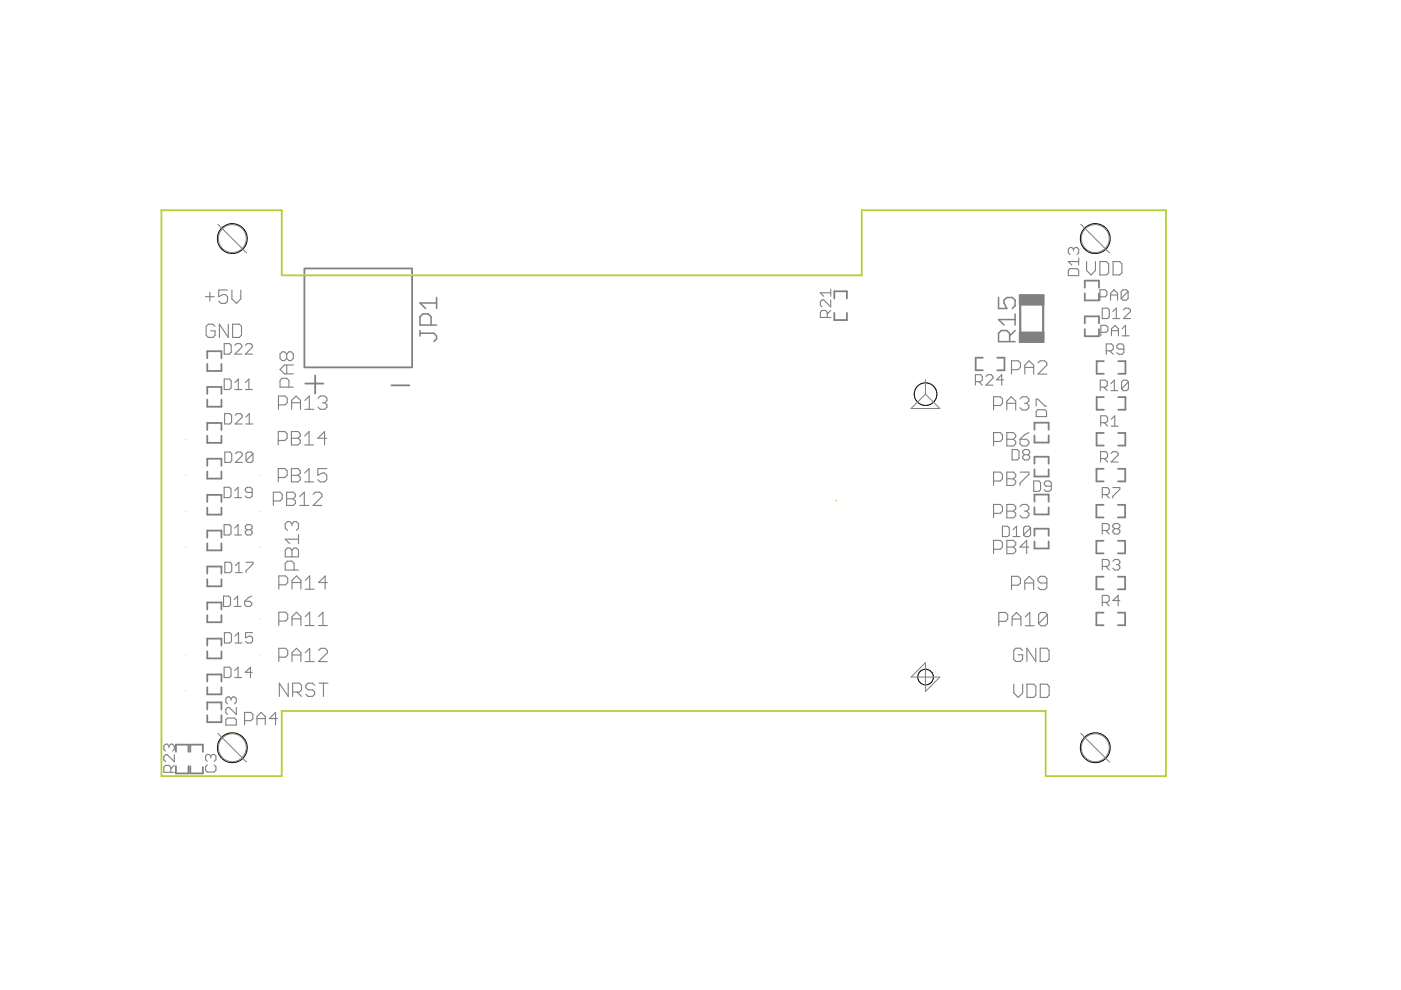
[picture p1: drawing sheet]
<svg xmlns="http://www.w3.org/2000/svg" width="297mm" height="210mm" viewBox="0 0 297 210" stroke-linecap="round" stroke-linejoin="round" font-family="sans-serif">
<g fill="none" stroke="#808080" stroke-width=".23">
<path d="M226.5 57.3l.4-.3h1.4l.4 .3v1.1h-2.2zM227.6 52.8l-.4-.3h-.3l-.4 .3v.8l.4 .4M227.6 52.8l.4-.3h.3l.4 .3v.8l-.4 .4M227.6 52.8v.4M228.7 55.5h-2.2l.7 .7M228.7 54.7v1.5M230.4 55.5v1.8l.9 1 1-1v-1.8M233.2 55.5h1.4l.5 .4v1.9l-.5 .5h-1.4zM236 55.5h1.4l.5 .4v1.9l-.5 .5h-1.4zM43.6 62.9h1.8M44.5 62v1.8M45.6 69.2l-.5-.5h-.9l-.5 .5v1.9l.5 .4h.9l.5-.4v-1h-.9"/>
<path d="M47.5 72.9h1.2l.3 .3v1.5l-.3 .4h-1.2zM48.2 61.5h-1.8v1.4l.9-.5h.5l.4 .5v.9l-.4 .5h-1l-.4-.5M48.4 68.7v2.8l-1.9-2.8v2.8M49.2 61.5v1.9l.9 .9 1-.9v-1.9M49.3 68.7h1.4l.5 .5v1.9l-.5 .4h-1.4zM49.8 73.2l.4-.3h.7l.4 .3v.4l-1.5 1.5h1.5M52 73.2l.4-.3h.7l.4 .3v.4l-1.5 1.5h1.5M60.8 75.1l-.5-.5h-.5l-.4 .5v.9l.4 .5h.5l.5-.5M60.8 75.1v.9M60.8 77.4v1.9M60.8 75.1l.5-.5h.4l.5 .5v.9l-.5 .5h-.4l-.5-.5M62.2 77.4h-1.9l-.9 .9 .9 1h1.9"/>
<path d="M175.4 67.3v-1.1l-.4-.4h-.7l-.4 .4v1.1h2.2M176.1 63.6v1.5l-1.5-1.5h-.3l-.4 .4v.7l.4 .4M176.1 65.8l-.7 .8M176.1 61.3v1.5M176.1 62.1h-2.2l.7 .7M209 79.8l.4-.4h.7l.4 .4v.4l-1.5 1.5h1.5M214.5 78.4h1.4l.4-.5v-.9l-.4-.5h-1.4v2.8M217.3 79.3v-1.9l.9-.9 1 .9v1.9M217.3 77.9h1.9M220.1 77l.5-.5h.9l.5 .5v.4l-1.9 1.9h1.9M233.2 62.9h1.1l.4-.4v-.7l-.4-.4h-1.1v2.2M233.4 70.5h1.1l.4-.4v-.7l-.4-.4h-1.1v2.2"/>
<path d="M233.7 65.3h1.1l.4 .4v1.5l-.4 .3h-1.1zM234.5 74.4h1.1l.4-.4v-.7l-.4-.4h-1.1v2.2M235.3 74.4l.7 .7M235.5 63.6v-1.4l.7-.8 .7 .8v1.4M235.5 62.5h1.4M235.6 70.1h1.5M235.6 71.2v-1.5l.8-.7 .7 .7v1.5M235.9 67.5h1.5M235.9 66.1l.8-.8v2.2M237.9 69.7l.7-.7v2.2M237.9 71.2h1.5M238.2 65.7l.4-.4h.7l.4 .4v.4l-1.5 1.4h1.5"/>
<path d="M238.3 74h-1.1l-.4-.3v-.4l.4-.4h.7l.4 .4v1.5l-.4 .3h-.7l-.4-.3M239.2 61.8l-.4-.4h-.7l-.4 .4v1.5M239.2 61.8v1.5l-.4 .3h-.7l-.4-.3M239.2 61.8l-1.5 1.5M47.5 80.4h1.2l.3 .4v1.4l-.3 .4h-1.2zM47.6 87.7h1.1l.4 .4v1.4l-.4 .4h-1.1zM47.7 95.8h1.1l.3 .4v1.5l-.3 .3h-1.1zM49.8 82.6h1.5M49.8 81.1l.7-.7v2.2M49.9 88.1l.3-.4h.8l.4 .4v.3l-1.5 1.5h1.5M49.9 96.2l.4-.4h.7l.4 .4v.4l-1.5 1.4h1.5M52 82.6h1.5"/>
<path d="M52 81.1l.8-.7v2.2M52.1 89.9h1.5M52.1 88.4l.8-.7v2.2M53.6 96.2v1.5l-.3 .3h-.8l-.3-.3M53.6 96.2l-.3-.4h-.8l-.3 .4v1.5M53.6 96.2l-1.4 1.5M59 93.4h1.4l.5-.5v-.9l-.5-.5h-1.4v2.8M59 85.9h1.4l.5-.5v-1l-.5-.4h-1.4v2.8M61.3 82.1v-1.4l-.5-.5h-1l-.4 .5v1.4h2.8M61.8 99.4h1.4l.5 .4v.5l-.5 .5 .5 .4v.5l-.5 .5h-1.4zM61.8 91.5h1.4l.5 .5v.5l-.5 .4 .5 .5v.5l-.5 .4h-1.4zM61.8 92.9h1.4"/>
<path d="M61.8 86.8v-1.9l1-.9 .9 .9v1.9M61.8 85.4h1.9M64.6 92.5l.9-1v2.8M64.6 94.3h1.9M64.6 84.9l1-.9v2.8M64.6 86.8h1.9M67.4 84.4l.5-.4h1l.4 .4v.5l-.4 .5M68.4 85.4h.5M68.9 85.4l.4 .5v.4l-.4 .5h-1l-.5-.5M69.3 99.4h-1.9v1.4l.9-.5h.5l.5 .5v.9l-.5 .5h-.9l-.5-.5M69.3 92.9h-1.9l1.4-1.4v2.8M206.8 80.9h1.1l.4-.4v-.7l-.4-.4h-1.1v2.3"/>
<path d="M207.5 80.9l.8 .8M210.7 86h1.4l.4-.5v-.9l-.4-.5h-1.4v2.8M210.7 93.6h1.4l.4-.5v-.9l-.4-.5h-1.4v2.9M212.8 80.5h-1.5l1.1-1.1v2.3M213.5 86.9v-1.9l.9-.9 .9 .9v1.9M213.5 91.7h1.4l.4 .5v.5l-.4 .4 .4 .5v.5l-.4 .5h-1.4zM213.5 85.5h1.8M213.5 93.1h1.4M214.6 95.3h1.1l.3 .4v1.5l-.3 .3h-1.1zM216.3 84.6l.4-.5h1l.4 .5v.4l-.4 .5M216.3 93.1h1.4l.4 .5v.5l-.4 .5h-1l-.4-.5zM217.2 96.4l-.4-.4v-.3l.4-.4h.7l.4 .4v.3l-.4 .4"/>
<path d="M217.2 96.4l-.4 .4v.4l.4 .3h.7l.4-.3v-.4l-.4-.4M217.2 96.4h.7M217.2 85.5h.5M217.7 85.5l.4 .5v.5l-.4 .4h-1l-.4-.4M218.1 91.7l-.9 .5-.9 .9M219.7 86.1v-1.5h.3l1.5 1.5h.4M220 86.9h1.5l.4 .3v1.1h-2.2v-1.1zM233.3 82.1h1.1l.4-.4v-.7l-.4-.4h-1.1v2.2M233.3 97.2h1.1l.4-.3v-.8l-.4-.3h-1.1v2.2M233.4 89.6h1.1l.3-.3v-.8l-.3-.3h-1.1v2.2M234 82.1l.8 .7M234.1 97.2l.7 .8"/>
<path d="M234.1 89.6l.7 .8M235.5 81.3l.8-.7v2.2M235.5 82.8h1.5M235.6 96.1l.4-.3h.7l.4 .3v.4l-1.5 1.5h1.5M235.6 88.9l.7-.7v2.2M235.6 90.4h1.5M239.2 81l-.3-.4h-.8l-.3 .4v1.4M239.2 81v1.4l-.3 .4h-.8l-.3-.4M239.2 81l-1.4 1.4M47.5 103.3h1.1l.4 .4v1.5l-.4 .3h-1.1zM47.5 111.2h1.1l.4 .4v1.5l-.4 .3h-1.1zM47.7 119.2h1.1l.3 .4v1.5l-.3 .3h-1.1z"/>
<path d="M49.8 104l.7-.7v2.2M49.8 112l.7-.8v2.2M49.8 113.4h1.4M49.8 105.5h1.4M49.9 119.9l.8-.7v2.2M52.2 119.2h1.4v.4l-1.4 1.5v.3M52.4 112.3l-.4 .4v.4l.4 .3h.7l.4-.3v-.4l-.4-.4M52.4 112.3l-.4-.3v-.4l.4-.4h.7l.4 .4v.4l-.4 .3M52.4 112.3h.7M53.5 104.4h-1.1l-.4-.4v-.3l.4-.4h.7l.4 .4v1.5l-.4 .3h-.7l-.4-.3M58 106.2h1.4l.4-.5v-.9l-.4-.4h-1.4v2.8M59 101.2h1.4l.5-.4v-1l-.5-.4h-1.4v2.8"/>
<path d="M60.5 116.6l.4-.4h.5l.5 .4 .5-.4h.4l.5 .4v1.5h-2.8zM60.8 104.4h1.4l.5 .4v.5l-.5 .4 .5 .5v.5l-.5 .5h-1.4zM60.8 105.7h1.4M61.8 100.8h1.4M61.9 111v.5M61.9 116.6v1.5M61.9 111l-.5-.4h-.5l-.4 .4v1l.4 .5M61.9 111l.5-.4h.4l.5 .4v1l-.5 .5M63.3 113.4v1.9M63.3 114.3h-2.8l.9 1M63.6 107.2h1.8M63.6 105.3l.9-.9v2.8"/>
<path d="M64.6 102.2h1.9M64.6 100.3l.9-.9v2.8M66.4 104.8l.4-.4h1l.5 .4v.5l-1.9 1.9h1.9M210.7 102h1.4l.4-.5v-.9l-.4-.5h-1.4v2.8M210.7 108.8h1.4l.4-.4v-1l-.4-.4h-1.4v2.8M210.7 116.5h1.4l.4-.5v-1l-.4-.4h-1.4v2.8M212.5 111.6h1.1l.4 .3v1.5l-.4 .4h-1.1zM213.5 100.1h1.4l.4 .5v.4l-.4 .5 .4 .5v.4l-.4 .5h-1.4zM213.5 107h1.4l.4 .4v.5l-.4 .5 .4 .4v.5l-.4 .5h-1.4zM213.5 114.6h1.4l.4 .4v.5l-.4 .5 .4 .5v.4l-.4 .5h-1.4zM213.5 101.5h1.4M213.5 108.4h1.4"/>
<path d="M213.5 116h1.4M214.8 113.8h1.4M214.8 112.3l.7-.7v2.2M216.3 100.1h1.8v.5l-1.8 1.8v.5M216.3 107.4l.4-.4h1l.4 .4v.5l-.4 .5M217.2 108.4h.5M217.7 108.4l.4 .4v.5l-.4 .5h-1l-.4-.5M218.1 116h-1.8l1.4-1.4v2.8M218.5 111.9v1.5l-.4 .4h-.7l-.4-.4M218.5 111.9l-.4-.3h-.7l-.4 .3v1.5M218.5 111.9l-1.5 1.5M219.2 102h1.1l.3 .3v1.5l-.3 .4h-1.1z"/>
<path d="M222.9 103.1h-1.1l-.4-.4v-.4l.4-.3h.7l.4 .3v1.5l-.4 .4h-.7l-.4-.4M233.7 104.9h1.1l.4-.4v-.7l-.4-.4h-1.1v2.2M233.7 112.5h1.1l.4-.4v-.7l-.4-.4h-1.1v2.2M234.4 104.9l.8 .7M234.4 112.5l.8 .7M235.9 119l.4-.4h.8l.3 .4v.4l-.3 .3M235.9 103.4h1.5v.4l-1.5 1.4v.4M236.3 112.1l-.4-.4v-.3l.4-.4h.8l.3 .4v.3l-.3 .4M236.3 112.1l-.4 .4v.3l.4 .4h.8l.3-.4v-.3l-.3-.4M236.3 112.1h.8M236.7 119.7h.4M237.1 119.7l.3 .4v.4l-.3 .3h-.8l-.4-.3"/>
<path d="M47.4 126.4h1.1l.4 .3v1.5l-.4 .4h-1.1zM47.6 134.1h1.1l.4 .4v1.5l-.4 .3h-1.1zM49.6 128.6h1.5M49.6 127.1l.8-.7v2.2M49.8 136.3h1.5M49.8 134.9l.8-.8v2.2M49.9 121.4h1.5M51.9 127.5h1.1l.4 .4v.3l-.4 .4h-.7l-.4-.4zM53.4 126.4l-.8 .3-.7 .8M53.6 134.1h-1.5v1.1l.7-.3h.4l.4 .3v.8l-.4 .3h-.7l-.4-.3M59.1 124h1.4l.5-.5v-.9l-.5-.5h-1.4v2.8M59.1 131.7h1.4l.5-.5v-.9l-.5-.5h-1.4v2.8"/>
<path d="M59.1 139.3h1.4l.5-.4v-1l-.5-.4h-1.4v2.8M61.9 124.9v-1.9l1-.9 .9 .9v1.9M61.9 132.6v-1.9l1-.9 .9 .9v1.9M61.9 138.9h1.9M61.9 131.2h1.9M61.9 123.5h1.9M62.4 120.9v-1.4l-.5-.5h-1l-.4 .5v1.4h2.8M64.7 138.4l1-.9v2.8M64.7 123l1-.9v2.8M64.7 130.7l1-.9v2.8M64.7 132.6h1.9M64.7 124.9h1.9"/>
<path d="M67.5 137.9l.5-.4h.9l.5 .4v.5l-1.9 1.9h1.9M67.5 132.6h1.9M67.5 130.7l1-.9v2.8M69.4 123.5h-1.9l1.4-1.4v2.8M211.8 131.7h1.4l.5-.4v-1l-.5-.4h-1.4v2.8M214.5 124.1h1.4l.4-.5v-.9l-.4-.5h-1.4v2.8M214.6 132.7v-1.9l.9-.9 1 .9v1.9M214.6 131.3h1.9M216.8 137.9l-.5-.5h-.9l-.5 .5v1.9l.5 .5h.9l.5-.5v-1h-.9M217.3 125v-1.9l.9-.9 1 .9v1.9M217.3 123.6h1.9M217.4 130.8l.9-.9v2.8"/>
<path d="M217.4 132.7h1.9M219.6 137.4v2.9l-1.9-2.9v2.9M220.5 137.4h1.5l.4 .5v1.9l-.4 .5h-1.5zM222 123.6h-1.4l-.5-.5v-.4l.5-.5h.9l.5 .5v1.8l-.5 .5h-.9l-.5-.5M222.1 130.3l-.5-.4h-.9l-.5 .4v1.9M222.1 130.3v1.9l-.5 .5h-.9l-.5-.5M222.1 130.3l-1.9 1.9M233.7 120.1h1.1l.4-.4v-.7l-.4-.4h-1.1v2.2M233.7 127.7h1.1l.4-.4v-.7l-.4-.4h-1.1v2.2M234.4 120.1l.8 .7M234.4 127.7l.8 .7M237.4 127.3h-1.5l1.2-1.1v2.2"/>
<path d="M35.8 158.2l-.3-.4h-.4l-.4 .4v.7l.4 .4M35.8 158.2l.4-.4h.4l.4 .4v.7l-.4 .4M35.8 158.2v.3M47.5 141.5h1.1l.4 .3v1.5l-.4 .4h-1.1zM47.9 152.6l.3-.3h1.5l.4 .3v1.1h-2.2zM49 148.1v.4M49 148.1l.4-.3h.3l.4 .3v.8l-.4 .3M49 148.1l-.4-.3h-.4l-.3 .3v.8l.3 .3M49.8 143.7h1.4M49.8 142.2l.7-.7v2.2M50.1 150v1.5l-1.5-1.5h-.4l-.3 .4v.7l.3 .4M51.9 152.8h1.3l.4-.4v-.9l-.4-.5h-1.3v2.7"/>
<path d="M53.5 142.6h-1.5l1.1-1.1v2.2M54.5 153.7v-1.8l.9-.9 .8 .9v1.8M54.5 152.4h1.7M58.9 152.4h-1.8l1.3-1.4v2.7M61.1 144.8v2.9l-1.9-2.9v2.9M61.9 140.3v-1.9l1-.9 .9 .9v1.9M62 146.7h1.4l.5-.4v-1l-.5-.5h-1.4v2.9M63 146.7l.9 1M64.7 140.3h1.9M66.7 145.3l-.4-.5h-1l-.5 .5v.5l.5 .5h1l.4 .4v.5l-.4 .5h-1l-.5-.5M67.6 144.8h1.9M68.6 144.8v2.9"/>
<path d="M214.9 145.1v1.8l1 1 .9-1v-1.8M217.7 145.1h1.5l.4 .4v1.9l-.4 .5h-1.5zM220.6 145.1h1.4l.4 .4v1.9l-.4 .5h-1.4zM36.2 163.7v-1.1l-.4-.3h-.7l-.4 .3v1.1h2.3M37 160v1.5l-1.5-1.5h-.4l-.4 .4v.7l.4 .4M37 162.3l-.8 .7M43.9 162.2l-.3 .4v.7l.3 .4h1.5l.4-.4v-.7l-.4-.4M44.7 160.3l-.4-.3h-.4l-.3 .3v.8l.3 .3M44.7 160.3l.3-.3h.4l.4 .3v.8l-.4 .3M44.7 160.3v.4"/>
</g>
<g fill="none" stroke="#808080" stroke-width=".38">
<path d="M64.5 56.9v21M64.7 56.9h22.5M87.4 56.9v21M43.9 75.9v-1.4h3v1.4M43.9 77.2v1.5h3v-1.5M64.7 77.9h22.5M66.8 79.6v3.8M176.9 63.3v-1.5h2.7v1.5M176.9 66.3v1.6h2.7v-1.6M208.4 75.8h-1.5v2.7h1.5M211.4 75.8h1.6v2.7h-1.6M230 61v-1.5h3v1.5"/>
<path d="M230 62.2v1.5h3v-1.5M230 68.6v-1.5h3v1.5M230 69.8v1.5h3v-1.5M234 76.6h-1.5v2.6h1.5M237.1 76.6h1.5v2.6h-1.5M43.9 83.5v-1.5h3v1.5M43.9 84.7v1.5h3v-1.5M43.9 91.2v-1.5h3v1.5M43.9 92.4v1.5h3v-1.5M43.9 98.8v-1.5h3v1.5M43.9 100v1.5h3v-1.5M64.7 81.3h3.8"/>
<path d="M83 81.7h3.8M219.3 91.1v-1.5h3v1.5M219.3 92.3v1.5h3v-1.5M219.3 98.3v-1.5h3v1.5M219.3 99.5v1.5h3v-1.5M234 99.4h-1.5v2.7h1.5M234 91.8h-1.5v2.7h1.5M234 84.2h-1.5v2.7h1.5M237 99.4h1.6v2.7h-1.6M237.1 91.8h1.5v2.7h-1.5M237.1 84.2h1.5v2.7h-1.5M43.9 106.4v-1.5h3v1.5"/>
<path d="M43.9 107.6v1.5h3v-1.5M43.9 114v-1.5h3v1.5M43.9 115.2v1.5h3v-1.5M219.3 106.4v-1.5h3v1.5M219.3 107.6v1.5h3v-1.5M219.3 113.6v-1.5h3v1.5M219.3 114.8v1.5h3v-1.5M234 107h-1.5v2.7h1.5M234 114.7h-1.5v2.6h1.5M237 107h1.5v2.7h-1.5M237 114.7h1.5v2.6h-1.5M43.9 121.6v-1.5h3v1.5"/>
<path d="M43.9 122.8v1.5h3v-1.5M43.9 129.2v-1.5h3v1.5M43.9 130.4v1.5h3v-1.5M43.9 136.9v-1.5h3v1.5M43.9 138.1v1.5h3v-1.5M234 122.3h-1.5v2.6h1.5M234 129.9h-1.5v2.7h1.5M237 122.3h1.5v2.6h-1.5M237 129.9h1.5v2.7h-1.5M37.3 159.4v-1.5h2.7v1.5M40.3 159.4v-1.5h2.7v1.5M43.9 144.5v-1.5h3v1.5"/>
<path d="M43.9 145.7v1.5h3v-1.5M43.9 150.4v-1.5h3v1.5M43.9 151.6v1.5h3v-1.5M37.3 162.5v1.5h2.7v-1.5M40.3 162.5v1.5h2.7v-1.4"/>
</g>
<path d="M216.3 64.6v5.8M221.2 64.6v5.8" fill="none" stroke="#808080" stroke-width=".47"/>
<g fill="#808080" stroke="#808080" stroke-width=".21">
<path d="M216.1 62.5h5.3v2.2h-5.3z"/>
<path d="M216.1 70.4h5.3v2.2h-5.3z"/>
</g>
<path d="M89 70.7h3l.6 .5v.6l-.6 .6M89 70.1v1.1M91.4 68.9v-1.7l-.6-.6h-1.2l-.6 .6v1.7h3.6M92.6 63.1v2.3M92.6 64.2h-3.6l1.2 1.2M211.7 63.1v2.3h1.8l-.6-1.2v-.6l.6-.5h1.1l.6 .5v1.2l-.6 .6M214.1 72.4v-1.7l-.6-.6h-1.2l-.6 .6v1.7h3.5M215.2 70.1l-1.1 1.1M215.2 67.8h-3.5l1.2 1.1M215.2 66.6v2.3" fill="none" stroke="#808080" stroke-width=".32"/>
<path d="M39.4 93.1v.1M39.4 100.7v.1M39.4 116h.1M39.4 108.4h.1M55.2 100.7v.1M55.2 116h.1M55.2 108.4h.1M177.2 106l.2 .3M39.4 138.8v.1M55.2 131.2h.1M55.2 138.8v.1M39.4 146.5h.1" fill="none" stroke="#c8c832" stroke-width=".21"/>
<circle cx="196.2" cy="83.6" r="2.39" fill="none" stroke="#afd134" stroke-width=".21"/>
<circle cx="196.2" cy="83.6" r="2.39" fill="#fff" stroke="#000" stroke-width=".21"/>
<circle cx="196.2" cy="143.6" r="1.65" fill="none" stroke="#afd134" stroke-width=".21"/>
<circle cx="196.2" cy="143.6" r="1.65" fill="#fff" stroke="#000" stroke-width=".21"/>
<path d="M34.2 44.6v119.9M247.2 44.6v119.9" fill="none" stroke="#afd134" stroke-width=".38"/>
<circle cx="232.2" cy="50.6" r="3.2" fill="none" stroke="#afd134" stroke-width=".21"/>
<circle cx="232.2" cy="50.6" r="3.2" fill="#fff" stroke="#000" stroke-width=".21"/>
<circle cx="49.3" cy="50.6" r="3.2" fill="none" stroke="#afd134" stroke-width=".21"/>
<circle cx="49.3" cy="50.6" r="3.2" fill="#fff" stroke="#000" stroke-width=".21"/>
<path d="M34.2 44.6h25.5v13.8h123v-13.8h64.5" fill="none" stroke="#afd134" stroke-width=".38"/>
<circle cx="232.2" cy="158.5" r="3.2" fill="none" stroke="#afd134" stroke-width=".21"/>
<circle cx="232.2" cy="158.5" r="3.2" fill="#fff" stroke="#000" stroke-width=".21"/>
<path d="M34.2 164.5h25.5v-13.8h162v13.8h25.5" fill="none" stroke="#afd134" stroke-width=".38"/>
<circle cx="49.3" cy="158.5" r="3.2" fill="none" stroke="#afd134" stroke-width=".21"/>
<circle cx="49.3" cy="158.5" r="3.2" fill="#fff" stroke="#000" stroke-width=".21"/>
<g fill="none" stroke="#808080" stroke-width=".21">
<path d="M46.2 47.5l6.1 6.1M229.2 47.5l6 6.1M196.2 80.5v3.1M196.2 83.6l3.1 3h-6.1zM46.2 155.5l6.1 6.1M196.2 140.5v6.1l3.1-3h-6.1zM229.2 155.5l6 6.1"/>
<circle cx="49.3" cy="50.6" r="2.96"/>
<circle cx="232.2" cy="50.6" r="2.96"/>
<circle cx="49.3" cy="158.5" r="2.96"/>
<circle cx="232.2" cy="158.5" r="2.96"/>
</g>
</svg>
